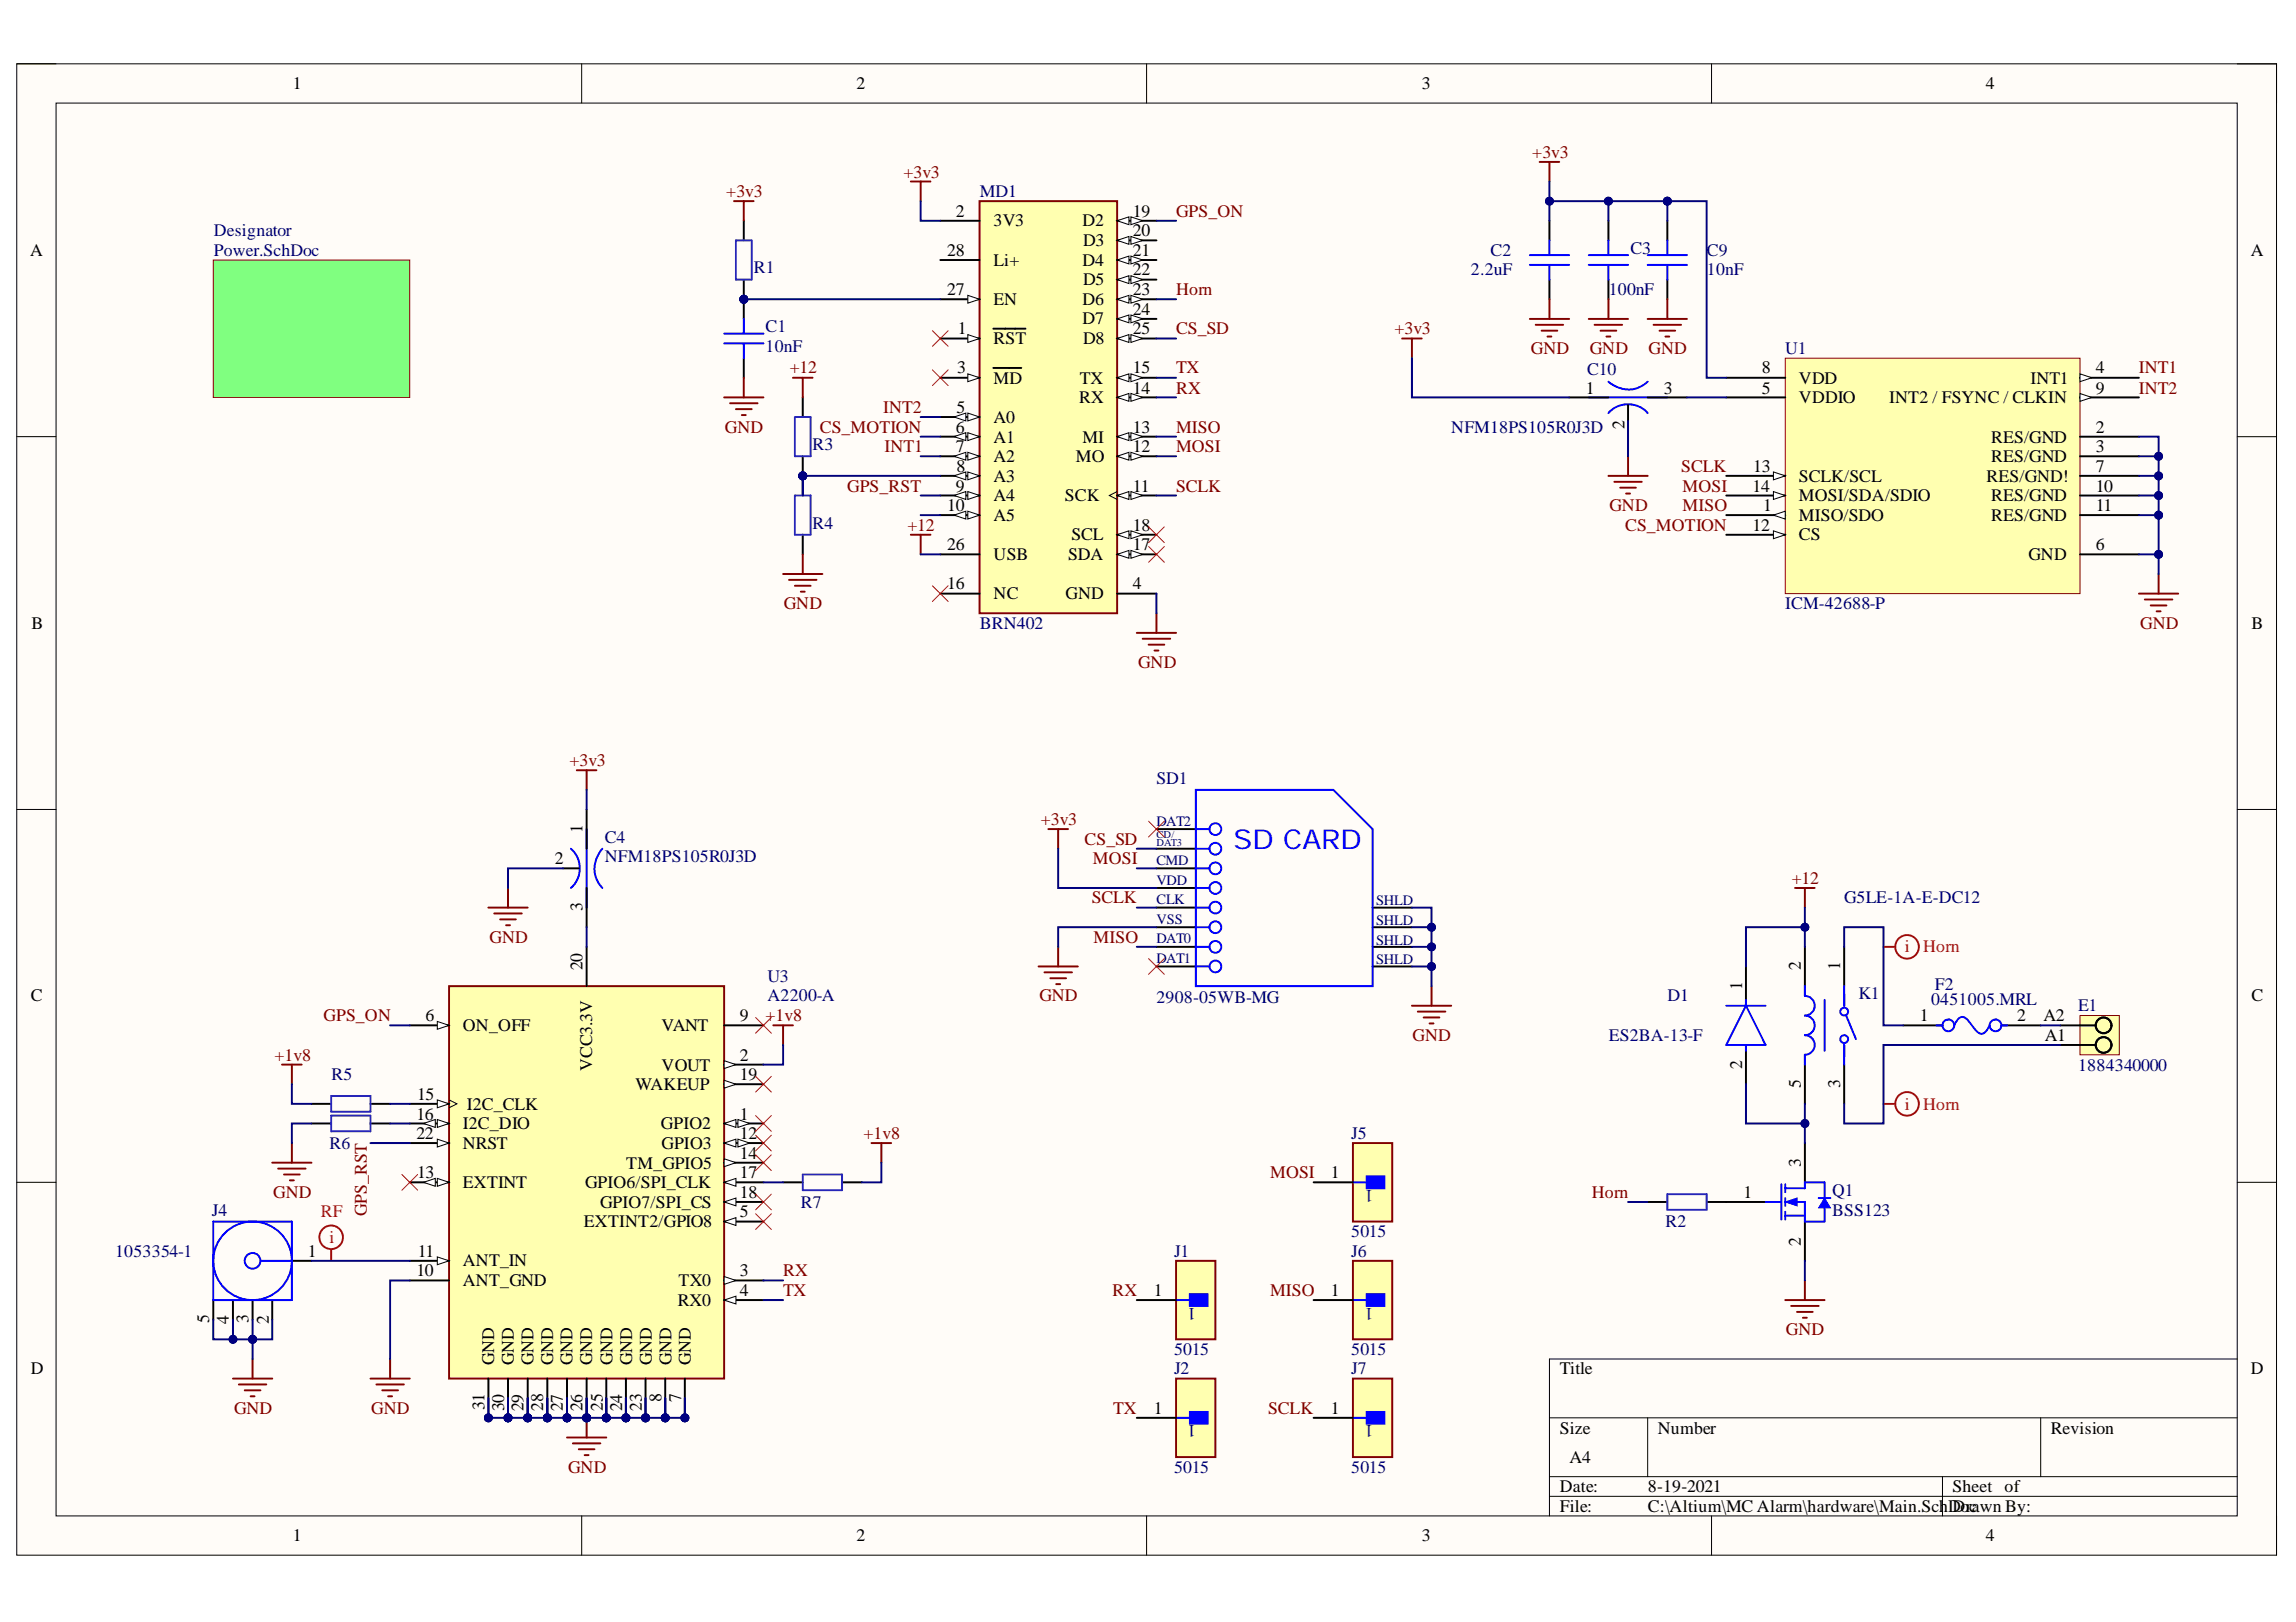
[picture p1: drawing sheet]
<svg xmlns="http://www.w3.org/2000/svg" width="297mm" height="210mm" viewBox="0 0 297 210" stroke-linecap="round" stroke-linejoin="round" font-family="sans-serif">
<defs><g id="words">
<text font-size="3.5" fill="#00f" x="159.6" y="109.8">SD CARD</text>
<g font-size="2.3">
<text x="37.9" y="11.6">1</text>
<text x="110.8" y="11.6">2</text>
<text x="183.9" y="11.6">3</text>
<text x="256.9" y="11.6">4</text>
<text x="123.6" y="28">2</text>
<text x="128.5" y="29.3">3V3</text>
<text x="140" y="29.3">D2</text>
<text x="146.6" y="28">19</text>
<text x="3.9" y="33.1">A</text>
<text x="122.5" y="33.1">28</text>
<text x="128.5" y="34.4">Li+</text>
<text x="140" y="34.4">D4</text>
<text x="140.1" y="31.8">D3</text>
<text x="146.6" y="30.6">20</text>
<text x="146.6" y="33.1">21</text>
<text x="146.6" y="35.6">22</text>
<text x="291.2" y="33.1">A</text>
<text x="122.5" y="38.2">27</text>
<text x="128.5" y="39.4">EN</text>
<text x="140" y="39.4">D6</text>
<text x="140" y="42">D7</text>
<text x="140.1" y="36.9">D5</text>
<text x="146.6" y="38.2">23</text>
<text x="146.6" y="40.7">24</text>
<text x="123.9" y="43.2">1</text>
<text x="128.5" y="44.5">RST</text>
<text x="140.1" y="44.5">D8</text>
<text x="146.6" y="43.2">25</text>
<text x="123.7" y="53.5">5</text>
<text x="123.8" y="48.3">3</text>
<text x="128.5" y="49.7">MD</text>
<text x="139.6" y="52.2">RX</text>
<text x="139.7" y="49.7">TX</text>
<text x="146.6" y="50.9">14</text>
<text x="146.6" y="48.3">15</text>
<text x="205.2" y="50.9">1</text>
<text x="215.2" y="50.9">3</text>
<text x="227.9" y="48.3">8</text>
<text x="227.9" y="50.9">5</text>
<text x="232.7" y="49.7">VDD</text>
<text x="232.7" y="52.2">VDDIO</text>
<text x="244.4" y="52.2">INT2 / FSYNC / CLKIN</text>
<text x="262.7" y="49.7">INT1</text>
<text x="271.1" y="48.3">4</text>
<text x="271.1" y="50.9">9</text>
<text x="123.6" y="56">6</text>
<text x="123.6" y="58.5">7</text>
<text x="128.5" y="54.7">A0</text>
<text x="128.5" y="57.3">A1</text>
<text x="128.5" y="59.8">A2</text>
<text x="139.2" y="59.8">MO</text>
<text x="140" y="57.3">MI</text>
<text x="146.6" y="56">13</text>
<text x="146.6" y="58.5">12</text>
<text x="210.2" y="55.5" transform="rotate(-90 210.2 55.5)">2</text>
<text x="257.6" y="57.3">RES/GND</text>
<text x="257.6" y="59.8">RES/GND</text>
<text x="271.1" y="56">2</text>
<text x="271.1" y="58.5">3</text>
<text x="123.6" y="63.6">9</text>
<text x="123.7" y="61.1">8</text>
<text x="128.5" y="62.3">A3</text>
<text x="128.5" y="64.9">A4</text>
<text x="137.8" y="64.9">SCK</text>
<text x="146.6" y="63.6">11</text>
<text x="226.7" y="63.6">14</text>
<text x="226.8" y="61.1">13</text>
<text x="232.7" y="62.3">SCLK/SCL</text>
<text x="232.7" y="64.9">MOSI/SDA/SDIO</text>
<text x="257" y="62.3">RES/GND!</text>
<text x="257.6" y="64.9">RES/GND</text>
<text x="271.1" y="61.1">7</text>
<text x="271.1" y="63.6">10</text>
<text x="122.5" y="66.1">10</text>
<text x="122.5" y="71.2">26</text>
<text x="128.5" y="67.4">A5</text>
<text x="138.6" y="69.9">SCL</text>
<text x="146.6" y="68.7">18</text>
<text x="146.6" y="71.2">17</text>
<text x="226.7" y="68.7">12</text>
<text x="228.1" y="66.1">1</text>
<text x="232.7" y="67.4">MISO/SDO</text>
<text x="232.7" y="69.9">CS</text>
<text x="257.6" y="67.4">RES/GND</text>
<text x="271.1" y="71.2">6</text>
<text x="271.1" y="66.1">11</text>
<text x="122.5" y="76.3">16</text>
<text x="128.5" y="72.5">USB</text>
<text x="128.5" y="77.5">NC</text>
<text x="137.9" y="77.5">GND</text>
<text x="138.2" y="72.5">SDA</text>
<text x="146.6" y="76.3">4</text>
<text x="262.4" y="72.5">GND</text>
<text x="4.1" y="81.4">B</text>
<text x="291.3" y="81.4">B</text>
<text x="75.4" y="107.8" transform="rotate(-90 75.4 107.8)">1</text>
<text x="71.8" y="111.8">2</text>
<text x="75.4" y="117.9" transform="rotate(-90 75.4 117.9)">3</text>
<text x="75.4" y="125.5" transform="rotate(-90 75.4 125.5)">20</text>
<text x="233" y="125.5" transform="rotate(-90 233 125.5)">2</text>
<text x="238.1" y="125.5" transform="rotate(-90 238.1 125.5)">1</text>
<text x="4" y="129.6">C</text>
<text x="225.4" y="128.2" transform="rotate(-90 225.4 128.2)">1</text>
<text x="291.3" y="129.6">C</text>
<text x="55.1" y="132.1">6</text>
<text x="59.9" y="133.4">ON_OFF</text>
<text x="85.6" y="133.4">VANT</text>
<text x="95.7" y="132.1">9</text>
<text x="95.7" y="137.3">2</text>
<text x="248.4" y="132.1">1</text>
<text x="261" y="132.1">2</text>
<text x="264.4" y="132.1">A2</text>
<text x="264.5" y="134.7">A1</text>
<text x="54" y="142.3">15</text>
<text x="60.4" y="143.6">I2C_CLK</text>
<text x="76.6" y="138.6" transform="rotate(-90 76.6 138.6)">VCC3.3V</text>
<text x="82.2" y="141.1">WAKEUP</text>
<text x="85.6" y="138.5">VOUT</text>
<text x="95.7" y="139.8">19</text>
<text x="225.4" y="138.3" transform="rotate(-90 225.4 138.3)">2</text>
<text x="233" y="140.8" transform="rotate(-90 233 140.8)">5</text>
<text x="238.1" y="140.7" transform="rotate(-90 238.1 140.7)">3</text>
<text x="53.9" y="147.4">22</text>
<text x="53.9" y="144.9">16</text>
<text x="59.9" y="148.7">NRST</text>
<text x="59.9" y="146.2">I2C_DIO</text>
<text x="85.5" y="146.2">GPIO2</text>
<text x="85.6" y="148.7">GPIO3</text>
<text x="95.7" y="144.9">1</text>
<text x="95.7" y="147.4">12</text>
<text x="95.7" y="150">14</text>
<text x="54" y="152.5">13</text>
<text x="59.9" y="153.8">EXTINT</text>
<text x="75.7" y="153.8">GPIO6/SPI_CLK</text>
<text x="81" y="151.2">TM_GPIO5</text>
<text x="95.7" y="152.5">17</text>
<text x="95.7" y="155">18</text>
<text x="172.2" y="152.5">1</text>
<text x="225.6" y="155">1</text>
<text x="233" y="151" transform="rotate(-90 233 151)">3</text>
<text x="75.5" y="158.8">EXTINT2/GPIO8</text>
<text x="77.6" y="156.3">GPIO7/SPI_CS</text>
<text x="95.7" y="157.6">5</text>
<text x="233" y="161.2" transform="rotate(-90 233 161.2)">2</text>
<text x="39.8" y="162.6">1</text>
<text x="53.9" y="165.2">10</text>
<text x="54" y="162.6">11</text>
<text x="59.9" y="163.9">ANT_IN</text>
<text x="59.9" y="166.4">ANT_GND</text>
<text x="87.8" y="166.4">TX0</text>
<text x="95.7" y="167.7">4</text>
<text x="95.7" y="165.2">3</text>
<text x="149.3" y="167.7">1</text>
<text x="172.2" y="167.7">1</text>
<text x="27.1" y="171.2" transform="rotate(-90 27.1 171.2)">5</text>
<text x="29.6" y="171.3" transform="rotate(-90 29.6 171.3)">4</text>
<text x="32.1" y="171.2" transform="rotate(-90 32.1 171.2)">3</text>
<text x="34.8" y="171.3" transform="rotate(-90 34.8 171.3)">2</text>
<text x="87.7" y="169">RX0</text>
<text x="4" y="177.8">D</text>
<text x="63.9" y="176.6" transform="rotate(-90 63.9 176.6)">GND</text>
<text x="66.5" y="176.6" transform="rotate(-90 66.5 176.6)">GND</text>
<text x="69" y="176.6" transform="rotate(-90 69 176.6)">GND</text>
<text x="71.5" y="176.6" transform="rotate(-90 71.5 176.6)">GND</text>
<text x="74.1" y="176.6" transform="rotate(-90 74.1 176.6)">GND</text>
<text x="76.6" y="176.6" transform="rotate(-90 76.6 176.6)">GND</text>
<text x="79.2" y="176.6" transform="rotate(-90 79.2 176.6)">GND</text>
<text x="81.8" y="176.6" transform="rotate(-90 81.8 176.6)">GND</text>
<text x="84.3" y="176.6" transform="rotate(-90 84.3 176.6)">GND</text>
<text x="86.9" y="176.6" transform="rotate(-90 86.9 176.6)">GND</text>
<text x="89.4" y="176.6" transform="rotate(-90 89.4 176.6)">GND</text>
<text x="201.8" y="177.8">Title</text>
<text x="291.2" y="177.8">D</text>
<text x="62.7" y="182.5" transform="rotate(-90 62.7 182.5)">31</text>
<text x="65.2" y="182.6" transform="rotate(-90 65.2 182.6)">30</text>
<text x="67.7" y="182.6" transform="rotate(-90 67.7 182.6)">29</text>
<text x="70.3" y="182.6" transform="rotate(-90 70.3 182.6)">28</text>
<text x="72.8" y="182.6" transform="rotate(-90 72.8 182.6)">27</text>
<text x="75.4" y="182.6" transform="rotate(-90 75.4 182.6)">26</text>
<text x="78" y="182.6" transform="rotate(-90 78 182.6)">25</text>
<text x="80.5" y="182.6" transform="rotate(-90 80.5 182.6)">24</text>
<text x="83" y="182.6" transform="rotate(-90 83 182.6)">23</text>
<text x="85.6" y="181.5" transform="rotate(-90 85.6 181.5)">8</text>
<text x="88.1" y="181.5" transform="rotate(-90 88.1 181.5)">7</text>
<text x="149.3" y="183">1</text>
<text x="172.2" y="183">1</text>
<text x="201.8" y="185.5">Size</text>
<text x="214.5" y="185.5">Number</text>
<text x="265.3" y="185.5">Revision</text>
<text x="203.1" y="189.3">A4</text>
<text x="201.8" y="193.1">Date:</text>
<text x="201.8" y="195.7">File:</text>
<text x="213.2" y="193.1">8-19-2021</text>
<text x="213.2" y="195.7">C:\Altium\MC Alarm\hardware\Main.SchDoc</text>
<text x="252.6" y="193.1">Sheet of</text>
<text x="252.6" y="195.7">Drawn By:</text>
<text x="37.9" y="199.5">1</text>
<text x="110.8" y="199.5">2</text>
<text x="183.9" y="199.5">3</text>
<text x="256.9" y="199.5">4</text>
</g>
<g font-size="2.3" fill="#800000">
<text x="116.9" y="23">+3v3</text>
<text x="198.2" y="20.4">+3v3</text>
<text x="94" y="25.5">+3v3</text>
<text x="152.1" y="28">GPS_ON</text>
<text x="152.1" y="38.2">Horn</text>
<text x="152.1" y="43.2">CS_SD</text>
<text x="180.4" y="43.2">+3v3</text>
<text x="198.1" y="45.8">GND</text>
<text x="205.7" y="45.8">GND</text>
<text x="213.3" y="45.8">GND</text>
<text x="102.2" y="48.3">+12</text>
<text x="114.3" y="53.5">INT2</text>
<text x="152.1" y="50.9">RX</text>
<text x="152.1" y="48.3">TX</text>
<text x="276.7" y="48.3">INT1</text>
<text x="276.7" y="50.9">INT2</text>
<text x="93.8" y="56">GND</text>
<text x="106.1" y="56">CS_MOTION</text>
<text x="114.4" y="58.5">INT1</text>
<text x="152.1" y="58.5">MOSI</text>
<text x="152.1" y="56">MISO</text>
<text x="109.6" y="63.6">GPS_RST</text>
<text x="152.1" y="63.6">SCLK</text>
<text x="217.5" y="61.1">SCLK</text>
<text x="217.7" y="63.6">MOSI</text>
<text x="117.4" y="68.7">+12</text>
<text x="208.2" y="66.1">GND</text>
<text x="210.2" y="68.7">CS_MOTION</text>
<text x="217.7" y="66.1">MISO</text>
<text x="101.4" y="78.8">GND</text>
<text x="276.9" y="81.4">GND</text>
<text x="147.2" y="86.4">GND</text>
<text x="73.7" y="99.2">+3v3</text>
<text x="134.6" y="106.8">+3v3</text>
<text x="140.3" y="109.3">CS_SD</text>
<text x="141.4" y="111.8">MOSI</text>
<text x="141.2" y="116.9">SCLK</text>
<text x="231.8" y="114.4">+12</text>
<text x="63.3" y="122">GND</text>
<text x="141.5" y="122">MISO</text>
<text x="134.5" y="129.6">GND</text>
<text x="35.5" y="137.3">+1v8</text>
<text x="41.9" y="132.1">GPS_ON</text>
<text x="99" y="132.1">+1v8</text>
<text x="182.8" y="134.7">GND</text>
<text x="111.7" y="147.4">+1v8</text>
<text x="35.4" y="155">GND</text>
<text x="164.3" y="152.5">MOSI</text>
<text x="205.9" y="155">Horn</text>
<text x="47.4" y="157.4" transform="rotate(-90 47.4 157.4)">GPS_RST</text>
<text x="101.3" y="165.2">RX</text>
<text x="101.3" y="167.7">TX</text>
<text x="143.9" y="167.7">RX</text>
<text x="164.3" y="167.7">MISO</text>
<text x="231" y="172.8">GND</text>
<text x="30.3" y="183">GND</text>
<text x="48" y="183">GND</text>
<text x="144" y="183">TX</text>
<text x="164.1" y="183">SCLK</text>
<text x="73.5" y="190.6">GND</text>
</g>
<g font-size="2.3" fill="#000080">
<text x="126.8" y="25.5">MD1</text>
<text x="27.7" y="30.6">Designator</text>
<text x="27.7" y="33.1">Power.SchDoc</text>
<text x="97.5" y="35.4">R1</text>
<text x="190.3" y="35.6">2.2uF</text>
<text x="192.8" y="33.1">C2</text>
<text x="210.9" y="32.9">C3</text>
<text x="220.8" y="35.6">10nF</text>
<text x="220.8" y="33.1">C9</text>
<text x="208.1" y="38.2">100nF</text>
<text x="99" y="45.5">10nF</text>
<text x="99" y="43">C1</text>
<text x="231" y="45.8">U1</text>
<text x="205.3" y="48.6">C10</text>
<text x="105.1" y="58.3">R3</text>
<text x="187.7" y="56">NFM18PS105R0J3D</text>
<text x="105.1" y="68.4">R4</text>
<text x="126.8" y="81.4">BRN402</text>
<text x="231" y="78.8">ICM-42688-P</text>
<text x="149.6" y="101.5">SD1</text>
<text x="78.2" y="109.1">C4</text>
<text x="78.2" y="111.6">NFM18PS105R0J3D</text>
<text x="238.6" y="116.9">G5LE-1A-E-DC12</text>
<text x="99.3" y="127.1">U3</text>
<text x="99.3" y="129.6">A2200-A</text>
<text x="149.6" y="129.8">2908-05WB-MG</text>
<text x="215.7" y="129.6">D1</text>
<text x="240.4" y="129.3">K1</text>
<text x="249.8" y="130.1">0451005.MRL</text>
<text x="250.3" y="128.1">F2</text>
<text x="268.9" y="130.9">E1</text>
<text x="208.1" y="134.7">ES2BA-13-F</text>
<text x="42.9" y="139.8">R5</text>
<text x="268.9" y="138.5">1884340000</text>
<text x="42.6" y="148.7">R6</text>
<text x="174.8" y="147.4">J5</text>
<text x="177.7" y="154" transform="rotate(-180 177.7 154)">1</text>
<text x="237.1" y="154.8">Q1</text>
<text x="27.4" y="157.3">J4</text>
<text x="103.6" y="156.3">R7</text>
<text x="174.8" y="160.1">5015</text>
<text x="215.5" y="158.8">R2</text>
<text x="237.1" y="157.3">BSS123</text>
<text x="14.9" y="162.6">1053354-1</text>
<text x="151.9" y="162.6">J1</text>
<text x="174.8" y="162.6">J6</text>
<text x="154.8" y="169.3" transform="rotate(-180 154.8 169.3)">1</text>
<text x="177.7" y="169.3" transform="rotate(-180 177.7 169.3)">1</text>
<text x="151.9" y="177.8">J2</text>
<text x="151.9" y="175.3">5015</text>
<text x="174.8" y="175.3">5015</text>
<text x="174.8" y="177.8">J7</text>
<text x="154.8" y="184.4" transform="rotate(-180 154.8 184.4)">1</text>
<text x="177.7" y="184.4" transform="rotate(-180 177.7 184.4)">1</text>
<text x="151.9" y="190.6">5015</text>
<text x="174.8" y="190.6">5015</text>
</g>
<g font-size="2.3" fill="#f00">
<text x="246.4" y="123.3">i</text>
<text x="248.8" y="123.3">Horn</text>
<text x="246.4" y="143.6">i</text>
<text x="248.8" y="143.6">Horn</text>
<text x="41.5" y="157.6">RF</text>
<text x="42.6" y="160.9">i</text>
</g>
<g font-size="1.9" fill="#000080">
<text x="149.6" y="106.9">DAT2</text>
<text x="149.6" y="111.9">CMD</text>
<text x="149.6" y="114.5">VDD</text>
<text x="149.6" y="117">CLK</text>
<text x="149.6" y="119.5">VSS</text>
<text x="178" y="119.7">SHLD</text>
<text x="178" y="117.2">SHLD</text>
<text x="149.6" y="122.1">DAT0</text>
<text x="149.6" y="124.6">DAT1</text>
<text x="178" y="122.2">SHLD</text>
<text x="178" y="124.8">SHLD</text>
</g>
<g font-size="1.4" fill="#000080">
<text x="149.6" y="109.5">DAT3</text>
<text x="149.6" y="108.5">CD/</text>
</g>
</g></defs>
<path d="M2.2 8.3h292.3v193h-292.3z" fill-rule="evenodd" fill="#fffcf8"/>
<path d="M2.2 8.3h292.3v193h-292.3z" fill="none" stroke="#000" stroke-width=".13"/>
<path d="M7.3 13.3h282.1v182.9h-282.1z" fill-rule="evenodd" fill="#fffcf8"/>
<g fill="none" stroke="#000" stroke-width=".13">
<path d="M2.2 8.3h5.1M7.3 13.3h282.1v182.9h-282.1zM75.3 8.3v5M148.3 8.3v5M221.4 8.3v5M289.4 8.3h5.1v5M2.2 56.5h5.1M289.4 56.5h5.1M2.2 104.8h5.1M289.4 104.8h5.1M2.2 153h5.1M289.4 153h5.1"/>
<path d="M289.4 175.9h-88.9v20.3M75.3 196.2v5.1M148.3 196.2v5.1M200.5 183.5h88.9M200.5 191.1h88.9M200.5 193.6h88.9M213.2 183.5v7.6M221.4 196.2v5.1M251.3 191.1v5.1M264 183.5v7.6M294.5 196.2v5.1"/>
</g>
<path d="M27.6 33.6h25.4v17.8h-25.4z" fill-rule="evenodd" fill="#80ff80"/>
<path d="M27.6 33.6h25.4v17.8h-25.4z" fill="none" stroke="#800000" stroke-width=".13"/>
<path d="M126.7 26h17.8v53.4h-17.8z" fill-rule="evenodd" fill="#ffffb0"/>
<path d="M126.7 26h17.8v53.4h-17.8z" fill="none" stroke="#800000" stroke-width=".25"/>
<path d="M121.7 28.6h5M144.5 56.5h5.1" fill="none" stroke="#000" stroke-width=".25"/>
<path d="M144.5 56.5l1.6-.5v1z" fill="#f8fcff"/>
<path d="M144.5 56.5l1.6-.5v1z" fill="none" stroke="#000" stroke-width=".13"/>
<path d="M146.3 56l1.5 .5-1.5 .5z" fill="#f8fcff"/>
<path d="M146.3 56l1.5 .5-1.5 .5z" fill="none" stroke="#000" stroke-width=".13"/>
<path d="M144.5 59h5.1" fill="none" stroke="#000" stroke-width=".25"/>
<path d="M144.5 59l1.6-.5v1.1z" fill="#f8fcff"/>
<path d="M144.5 59l1.6-.5v1.1z" fill="none" stroke="#000" stroke-width=".13"/>
<path d="M146.3 58.5l1.5 .5-1.5 .6z" fill="#f8fcff"/>
<path d="M146.3 58.5l1.5 .5-1.5 .6z" fill="none" stroke="#000" stroke-width=".13"/>
<path d="M144.5 51.4h5.1" fill="none" stroke="#000" stroke-width=".25"/>
<path d="M144.5 51.4l1.6-.5v1z" fill="#f8fcff"/>
<path d="M144.5 51.4l1.6-.5v1z" fill="none" stroke="#000" stroke-width=".13"/>
<path d="M146.3 50.9l1.5 .5-1.5 .5z" fill="#f8fcff"/>
<path d="M146.3 50.9l1.5 .5-1.5 .5z" fill="none" stroke="#000" stroke-width=".13"/>
<path d="M144.5 64.1h5.1" fill="none" stroke="#000" stroke-width=".25"/>
<path d="M144.5 64.1l1.6-.5v1z" fill="#f8fcff"/>
<path d="M144.5 64.1l1.6-.5v1z" fill="none" stroke="#000" stroke-width=".13"/>
<path d="M146.3 63.6l1.5 .5-1.5 .5z" fill="#f8fcff"/>
<path d="M144.5 63.6l-1 .5 1 .5M146.3 63.6l1.5 .5-1.5 .5z" fill="none" stroke="#000" stroke-width=".13"/>
<path d="M144.5 69.2h5.1" fill="none" stroke="#000" stroke-width=".25"/>
<path d="M144.5 69.2l1.6-.5v1z" fill="#f8fcff"/>
<path d="M144.5 69.2l1.6-.5v1z" fill="none" stroke="#000" stroke-width=".13"/>
<path d="M146.3 68.7l1.5 .5-1.5 .5z" fill="#f8fcff"/>
<path d="M146.3 68.7l1.5 .5-1.5 .5z" fill="none" stroke="#000" stroke-width=".13"/>
<path d="M144.5 71.7h5.1" fill="none" stroke="#000" stroke-width=".25"/>
<path d="M144.5 71.7l1.6-.5v1z" fill="#f8fcff"/>
<path d="M144.5 71.7l1.6-.5v1z" fill="none" stroke="#000" stroke-width=".13"/>
<path d="M146.3 71.2l1.5 .5-1.5 .5z" fill="#f8fcff"/>
<path d="M146.3 71.2l1.5 .5-1.5 .5z" fill="none" stroke="#000" stroke-width=".13"/>
<path d="M144.5 48.9h5.1" fill="none" stroke="#000" stroke-width=".25"/>
<path d="M144.5 48.9l1.6-.5v1z" fill="#f8fcff"/>
<path d="M144.5 48.9l1.6-.5v1z" fill="none" stroke="#000" stroke-width=".13"/>
<path d="M146.3 48.4l1.5 .5-1.5 .5z" fill="#f8fcff"/>
<path d="M146.3 48.4l1.5 .5-1.5 .5z" fill="none" stroke="#000" stroke-width=".13"/>
<path d="M121.7 43.8h5M144.5 76.8h5.1" fill="none" stroke="#000" stroke-width=".25"/>
<path d="M125.2 43.3l1.5 .5-1.5 .5z" fill="#f8fcff"/>
<path d="M125.2 43.3l1.5 .5-1.5 .5z" fill="none" stroke="#000" stroke-width=".13"/>
<path d="M121.7 48.9h5M128.5 42.5h4.2" fill="none" stroke="#000" stroke-width=".25"/>
<path d="M125.2 48.4l1.5 .5-1.5 .5z" fill="#f8fcff"/>
<path d="M125.2 48.4l1.5 .5-1.5 .5z" fill="none" stroke="#000" stroke-width=".13"/>
<path d="M121.7 54h5M128.5 47.6h3.6" fill="none" stroke="#000" stroke-width=".25"/>
<path d="M125.2 53.5l1.5 .5-1.5 .5z" fill="#f8fcff"/>
<path d="M125.2 53.5l1.5 .5-1.5 .5z" fill="none" stroke="#000" stroke-width=".13"/>
<path d="M123.4 54l1.6-.5v1z" fill="#f8fcff"/>
<path d="M123.4 54l1.6-.5v1z" fill="none" stroke="#000" stroke-width=".13"/>
<path d="M121.7 56.5h5" fill="none" stroke="#000" stroke-width=".25"/>
<path d="M125.2 56l1.5 .5-1.5 .5z" fill="#f8fcff"/>
<path d="M125.2 56l1.5 .5-1.5 .5z" fill="none" stroke="#000" stroke-width=".13"/>
<path d="M123.4 56.5l1.6-.5v1z" fill="#f8fcff"/>
<path d="M123.4 56.5l1.6-.5v1z" fill="none" stroke="#000" stroke-width=".13"/>
<path d="M121.7 59h5" fill="none" stroke="#000" stroke-width=".25"/>
<path d="M125.2 58.5l1.5 .5-1.5 .6z" fill="#f8fcff"/>
<path d="M125.2 58.5l1.5 .5-1.5 .6z" fill="none" stroke="#000" stroke-width=".13"/>
<path d="M123.4 59l1.6-.5v1.1z" fill="#f8fcff"/>
<path d="M123.4 59l1.6-.5v1.1z" fill="none" stroke="#000" stroke-width=".13"/>
<path d="M121.7 61.6h5" fill="none" stroke="#000" stroke-width=".25"/>
<path d="M125.2 61.1l1.5 .5-1.5 .5z" fill="#f8fcff"/>
<path d="M125.2 61.1l1.5 .5-1.5 .5z" fill="none" stroke="#000" stroke-width=".13"/>
<path d="M123.4 61.6l1.6-.5v1z" fill="#f8fcff"/>
<path d="M123.4 61.6l1.6-.5v1z" fill="none" stroke="#000" stroke-width=".13"/>
<path d="M121.7 64.1h5" fill="none" stroke="#000" stroke-width=".25"/>
<path d="M125.2 63.6l1.5 .5-1.5 .5z" fill="#f8fcff"/>
<path d="M125.2 63.6l1.5 .5-1.5 .5z" fill="none" stroke="#000" stroke-width=".13"/>
<path d="M123.4 64.1l1.6-.5v1z" fill="#f8fcff"/>
<path d="M123.4 64.1l1.6-.5v1z" fill="none" stroke="#000" stroke-width=".13"/>
<path d="M121.7 66.7h5" fill="none" stroke="#000" stroke-width=".25"/>
<path d="M125.2 66.2l1.5 .5-1.5 .5z" fill="#f8fcff"/>
<path d="M125.2 66.2l1.5 .5-1.5 .5z" fill="none" stroke="#000" stroke-width=".13"/>
<path d="M123.4 66.7l1.6-.5v1z" fill="#f8fcff"/>
<path d="M123.4 66.7l1.6-.5v1z" fill="none" stroke="#000" stroke-width=".13"/>
<path d="M144.5 28.6h5.1" fill="none" stroke="#000" stroke-width=".25"/>
<path d="M144.5 28.6l1.6-.5v1z" fill="#f8fcff"/>
<path d="M144.5 28.6l1.6-.5v1z" fill="none" stroke="#000" stroke-width=".13"/>
<path d="M146.3 28.1l1.5 .5-1.5 .5z" fill="#f8fcff"/>
<path d="M146.3 28.1l1.5 .5-1.5 .5z" fill="none" stroke="#000" stroke-width=".13"/>
<path d="M144.5 31.1h5.1" fill="none" stroke="#000" stroke-width=".25"/>
<path d="M144.5 31.1l1.6-.5v1z" fill="#f8fcff"/>
<path d="M144.5 31.1l1.6-.5v1z" fill="none" stroke="#000" stroke-width=".13"/>
<path d="M146.3 30.6l1.5 .5-1.5 .5z" fill="#f8fcff"/>
<path d="M146.3 30.6l1.5 .5-1.5 .5z" fill="none" stroke="#000" stroke-width=".13"/>
<path d="M144.5 33.6h5.1" fill="none" stroke="#000" stroke-width=".25"/>
<path d="M144.5 33.6l1.6-.5v1.1z" fill="#f8fcff"/>
<path d="M144.5 33.6l1.6-.5v1.1z" fill="none" stroke="#000" stroke-width=".13"/>
<path d="M146.3 33.1l1.5 .5-1.5 .6z" fill="#f8fcff"/>
<path d="M146.3 33.1l1.5 .5-1.5 .6z" fill="none" stroke="#000" stroke-width=".13"/>
<path d="M144.5 36.2h5.1" fill="none" stroke="#000" stroke-width=".25"/>
<path d="M144.5 36.2l1.6-.5v1z" fill="#f8fcff"/>
<path d="M144.5 36.2l1.6-.5v1z" fill="none" stroke="#000" stroke-width=".13"/>
<path d="M146.3 35.7l1.5 .5-1.5 .5z" fill="#f8fcff"/>
<path d="M146.3 35.7l1.5 .5-1.5 .5z" fill="none" stroke="#000" stroke-width=".13"/>
<path d="M144.5 38.7h5.1" fill="none" stroke="#000" stroke-width=".25"/>
<path d="M144.5 38.7l1.6-.5v1z" fill="#f8fcff"/>
<path d="M144.5 38.7l1.6-.5v1z" fill="none" stroke="#000" stroke-width=".13"/>
<path d="M146.3 38.2l1.5 .5-1.5 .5z" fill="#f8fcff"/>
<path d="M146.3 38.2l1.5 .5-1.5 .5z" fill="none" stroke="#000" stroke-width=".13"/>
<path d="M144.5 41.3h5.1" fill="none" stroke="#000" stroke-width=".25"/>
<path d="M144.5 41.3l1.6-.5v1z" fill="#f8fcff"/>
<path d="M144.5 41.3l1.6-.5v1z" fill="none" stroke="#000" stroke-width=".13"/>
<path d="M146.3 40.8l1.5 .5-1.5 .5z" fill="#f8fcff"/>
<path d="M146.3 40.8l1.5 .5-1.5 .5z" fill="none" stroke="#000" stroke-width=".13"/>
<path d="M144.5 43.8h5.1" fill="none" stroke="#000" stroke-width=".25"/>
<path d="M144.5 43.8l1.6-.5v1z" fill="#f8fcff"/>
<path d="M144.5 43.8l1.6-.5v1z" fill="none" stroke="#000" stroke-width=".13"/>
<path d="M146.3 43.3l1.5 .5-1.5 .5z" fill="#f8fcff"/>
<path d="M146.3 43.3l1.5 .5-1.5 .5z" fill="none" stroke="#000" stroke-width=".13"/>
<path d="M121.7 38.7h5" fill="none" stroke="#000" stroke-width=".25"/>
<path d="M125.2 38.2l1.5 .5-1.5 .5z" fill="#f8fcff"/>
<path d="M125.2 38.2l1.5 .5-1.5 .5z" fill="none" stroke="#000" stroke-width=".13"/>
<path d="M121.7 33.6h5M121.7 71.7h5M121.7 76.8h5" fill="none" stroke="#000" stroke-width=".25"/>
<circle cx="88.6" cy="183.5" r=".51" fill="#000080"/>
<circle cx="88.6" cy="183.5" r=".51" fill="none" stroke="#000080" stroke-width=".13"/>
<circle cx="86.1" cy="183.5" r=".51" fill="#000080"/>
<circle cx="86.1" cy="183.5" r=".51" fill="none" stroke="#000080" stroke-width=".13"/>
<circle cx="83.5" cy="183.5" r=".51" fill="#000080"/>
<circle cx="83.5" cy="183.5" r=".51" fill="none" stroke="#000080" stroke-width=".13"/>
<circle cx="81" cy="183.5" r=".51" fill="#000080"/>
<circle cx="81" cy="183.5" r=".51" fill="none" stroke="#000080" stroke-width=".13"/>
<circle cx="78.4" cy="183.5" r=".51" fill="#000080"/>
<circle cx="78.4" cy="183.5" r=".51" fill="none" stroke="#000080" stroke-width=".13"/>
<circle cx="75.9" cy="183.5" r=".51" fill="#000080"/>
<circle cx="75.9" cy="183.5" r=".51" fill="none" stroke="#000080" stroke-width=".13"/>
<circle cx="73.4" cy="183.5" r=".51" fill="#000080"/>
<circle cx="73.4" cy="183.5" r=".51" fill="none" stroke="#000080" stroke-width=".13"/>
<circle cx="70.8" cy="183.5" r=".51" fill="#000080"/>
<circle cx="70.8" cy="183.5" r=".51" fill="none" stroke="#000080" stroke-width=".13"/>
<circle cx="68.3" cy="183.5" r=".51" fill="#000080"/>
<circle cx="68.3" cy="183.5" r=".51" fill="none" stroke="#000080" stroke-width=".13"/>
<circle cx="65.7" cy="183.5" r=".51" fill="#000080"/>
<circle cx="65.7" cy="183.5" r=".51" fill="none" stroke="#000080" stroke-width=".13"/>
<circle cx="63.2" cy="183.5" r=".51" fill="#000080"/>
<circle cx="63.2" cy="183.5" r=".51" fill="none" stroke="#000080" stroke-width=".13"/>
<path d="M58.1 127.6h35.6v50.8h-35.6z" fill-rule="evenodd" fill="#ffffb0"/>
<path d="M58.1 127.6h35.6v50.8h-35.6z" fill="none" stroke="#800000" stroke-width=".25"/>
<path d="M53 147.9h5.1" fill="none" stroke="#000" stroke-width=".25"/>
<path d="M56.6 147.4l1.5 .5-1.5 .5z" fill="#f8fcff"/>
<path d="M56.6 147.4l1.5 .5-1.5 .5z" fill="none" stroke="#000" stroke-width=".13"/>
<path d="M93.7 168.2h5.1" fill="none" stroke="#000" stroke-width=".25"/>
<path d="M93.7 168.2l1.5-.5v1.1z" fill="#f8fcff"/>
<path d="M93.7 168.2l1.5-.5v1.1z" fill="none" stroke="#000" stroke-width=".13"/>
<path d="M93.7 158.1h5.1" fill="none" stroke="#000" stroke-width=".25"/>
<path d="M93.7 158.1l1.5-.5v1z" fill="#f8fcff"/>
<path d="M93.7 158.1l1.5-.5v1z" fill="none" stroke="#000" stroke-width=".13"/>
<path d="M53 132.7h5.1" fill="none" stroke="#000" stroke-width=".25"/>
<path d="M56.6 132.2l1.5 .5-1.5 .5z" fill="#f8fcff"/>
<path d="M56.6 132.2l1.5 .5-1.5 .5z" fill="none" stroke="#000" stroke-width=".13"/>
<path d="M53 163.2h5.1" fill="none" stroke="#000" stroke-width=".25"/>
<path d="M56.6 162.7l1.5 .5-1.5 .5z" fill="#f8fcff"/>
<path d="M56.6 162.7l1.5 .5-1.5 .5z" fill="none" stroke="#000" stroke-width=".13"/>
<path d="M53 142.9h5.1" fill="none" stroke="#000" stroke-width=".25"/>
<path d="M56.6 142.3l1.5 .6-1.5 .5z" fill="#f8fcff"/>
<path d="M56.6 142.3l1.5 .6-1.5 .5zM58.1 142.3l1 .6-1 .5" fill="none" stroke="#000" stroke-width=".13"/>
<path d="M93.7 153h5.1" fill="none" stroke="#000" stroke-width=".25"/>
<path d="M93.7 153l1.5-.5v1z" fill="#f8fcff"/>
<path d="M93.7 153l1.5-.5v1z" fill="none" stroke="#000" stroke-width=".13"/>
<path d="M93.7 155.5h5.1" fill="none" stroke="#000" stroke-width=".25"/>
<path d="M93.7 155.5l1.5-.5v1.1z" fill="#f8fcff"/>
<path d="M93.7 155.5l1.5-.5v1.1z" fill="none" stroke="#000" stroke-width=".13"/>
<path d="M53 153h5.1" fill="none" stroke="#000" stroke-width=".25"/>
<path d="M56.6 152.5l1.5 .5-1.5 .5z" fill="#f8fcff"/>
<path d="M56.6 152.5l1.5 .5-1.5 .5z" fill="none" stroke="#000" stroke-width=".13"/>
<path d="M54.8 153l1.5-.5v1z" fill="#f8fcff"/>
<path d="M54.8 153l1.5-.5v1z" fill="none" stroke="#000" stroke-width=".13"/>
<path d="M53 145.4h5.1" fill="none" stroke="#000" stroke-width=".25"/>
<path d="M56.6 144.9l1.5 .5-1.5 .5z" fill="#f8fcff"/>
<path d="M56.6 144.9l1.5 .5-1.5 .5z" fill="none" stroke="#000" stroke-width=".13"/>
<path d="M54.8 145.4l1.5-.5v1z" fill="#f8fcff"/>
<path d="M54.8 145.4l1.5-.5v1z" fill="none" stroke="#000" stroke-width=".13"/>
<path d="M93.7 145.4h5.1" fill="none" stroke="#000" stroke-width=".25"/>
<path d="M93.7 145.4l1.5-.5v1z" fill="#f8fcff"/>
<path d="M93.7 145.4l1.5-.5v1z" fill="none" stroke="#000" stroke-width=".13"/>
<path d="M95.5 144.9l1.5 .5-1.5 .5z" fill="#f8fcff"/>
<path d="M95.5 144.9l1.5 .5-1.5 .5z" fill="none" stroke="#000" stroke-width=".13"/>
<path d="M93.7 147.9h5.1" fill="none" stroke="#000" stroke-width=".25"/>
<path d="M93.7 147.9l1.5-.5v1z" fill="#f8fcff"/>
<path d="M93.7 147.9l1.5-.5v1z" fill="none" stroke="#000" stroke-width=".13"/>
<path d="M95.5 147.4l1.5 .5-1.5 .5z" fill="#f8fcff"/>
<path d="M95.5 147.4l1.5 .5-1.5 .5z" fill="none" stroke="#000" stroke-width=".13"/>
<path d="M75.9 122.5v5.1M93.7 132.7h5.1M93.7 137.8h5.1" fill="none" stroke="#000" stroke-width=".25"/>
<path d="M93.7 137.3l1.5 .5-1.5 .5z" fill="#f8fcff"/>
<path d="M93.7 137.3l1.5 .5-1.5 .5z" fill="none" stroke="#000" stroke-width=".13"/>
<path d="M93.7 165.7h5.1" fill="none" stroke="#000" stroke-width=".25"/>
<path d="M93.7 165.2l1.5 .5-1.5 .5z" fill="#f8fcff"/>
<path d="M93.7 165.2l1.5 .5-1.5 .5z" fill="none" stroke="#000" stroke-width=".13"/>
<path d="M93.7 150.5h5.1" fill="none" stroke="#000" stroke-width=".25"/>
<path d="M93.7 150l1.5 .5-1.5 .5z" fill="#f8fcff"/>
<path d="M93.7 150l1.5 .5-1.5 .5z" fill="none" stroke="#000" stroke-width=".13"/>
<path d="M93.7 140.3h5.1" fill="none" stroke="#000" stroke-width=".25"/>
<path d="M93.7 139.8l1.5 .5-1.5 .5z" fill="#f8fcff"/>
<path d="M93.7 139.8l1.5 .5-1.5 .5z" fill="none" stroke="#000" stroke-width=".13"/>
<path d="M53 165.7h5.1M88.6 178.4v5.1" fill="none" stroke="#000" stroke-width=".25"/>
<circle cx="88.6" cy="183.5" r=".51" fill="#000080"/>
<circle cx="88.6" cy="183.5" r=".51" fill="none" stroke="#000080" stroke-width=".13"/>
<path d="M86.1 178.4v5.1" fill="none" stroke="#000" stroke-width=".25"/>
<circle cx="86.1" cy="183.5" r=".51" fill="#000080"/>
<circle cx="86.1" cy="183.5" r=".51" fill="none" stroke="#000080" stroke-width=".13"/>
<path d="M83.5 178.4v5.1" fill="none" stroke="#000" stroke-width=".25"/>
<circle cx="83.5" cy="183.5" r=".51" fill="#000080"/>
<circle cx="83.5" cy="183.5" r=".51" fill="none" stroke="#000080" stroke-width=".13"/>
<path d="M81 178.4v5.1" fill="none" stroke="#000" stroke-width=".25"/>
<circle cx="81" cy="183.5" r=".51" fill="#000080"/>
<circle cx="81" cy="183.5" r=".51" fill="none" stroke="#000080" stroke-width=".13"/>
<path d="M78.4 178.4v5.1" fill="none" stroke="#000" stroke-width=".25"/>
<circle cx="78.4" cy="183.5" r=".51" fill="#000080"/>
<circle cx="78.4" cy="183.5" r=".51" fill="none" stroke="#000080" stroke-width=".13"/>
<path d="M75.9 178.4v5.1" fill="none" stroke="#000" stroke-width=".25"/>
<circle cx="75.9" cy="183.5" r=".51" fill="#000080"/>
<circle cx="75.9" cy="183.5" r=".51" fill="none" stroke="#000080" stroke-width=".13"/>
<path d="M73.4 178.4v5.1" fill="none" stroke="#000" stroke-width=".25"/>
<circle cx="73.4" cy="183.5" r=".51" fill="#000080"/>
<circle cx="73.4" cy="183.5" r=".51" fill="none" stroke="#000080" stroke-width=".13"/>
<path d="M70.8 178.4v5.1" fill="none" stroke="#000" stroke-width=".25"/>
<circle cx="70.8" cy="183.5" r=".51" fill="#000080"/>
<circle cx="70.8" cy="183.5" r=".51" fill="none" stroke="#000080" stroke-width=".13"/>
<path d="M68.3 178.4v5.1" fill="none" stroke="#000" stroke-width=".25"/>
<circle cx="68.3" cy="183.5" r=".51" fill="#000080"/>
<circle cx="68.3" cy="183.5" r=".51" fill="none" stroke="#000080" stroke-width=".13"/>
<path d="M65.7 178.4v5.1" fill="none" stroke="#000" stroke-width=".25"/>
<circle cx="65.7" cy="183.5" r=".51" fill="#000080"/>
<circle cx="65.7" cy="183.5" r=".51" fill="none" stroke="#000080" stroke-width=".13"/>
<path d="M63.2 178.4v5.1" fill="none" stroke="#000" stroke-width=".25"/>
<circle cx="63.2" cy="183.5" r=".51" fill="#000080"/>
<circle cx="63.2" cy="183.5" r=".51" fill="none" stroke="#000080" stroke-width=".13"/>
<path d="M73.4 186h5M74.1 186.8h3.6M74.9 187.5h2M75.6 188.3h.5M75.9 183.5v2.5" fill="none" stroke="#800000" stroke-width=".25"/>
<circle cx="75.9" cy="183.5" r=".51" fill="#000080"/>
<circle cx="75.9" cy="183.5" r=".51" fill="none" stroke="#000080" stroke-width=".13"/>
<path d="M149.6 79.4v2.5M147.1 81.9h5.1M147.8 82.7h3.6M148.6 83.4h2M149.4 84.2h.5" fill="none" stroke="#800000" stroke-width=".25"/>
<circle cx="96.2" cy="38.7" r=".51" fill="#000080"/>
<circle cx="96.2" cy="38.7" r=".51" fill="none" stroke="#000080" stroke-width=".13"/>
<path d="M96.2 36.2v2.5" fill="none" stroke="#000" stroke-width=".25"/>
<circle cx="96.2" cy="38.7" r=".51" fill="#000080"/>
<circle cx="96.2" cy="38.7" r=".51" fill="none" stroke="#000080" stroke-width=".13"/>
<path d="M96.2 28.6v2.5" fill="none" stroke="#000" stroke-width=".25"/>
<path d="M95.2 31.1h2v5.1h-2z" fill="none" stroke="#15c" stroke-width=".25"/>
<path d="M95 26h2.5M96.2 26v2.6" fill="none" stroke="#800000" stroke-width=".25"/>
<circle cx="96.2" cy="38.7" r=".51" fill="#000080"/>
<circle cx="96.2" cy="38.7" r=".51" fill="none" stroke="#000080" stroke-width=".13"/>
<path d="M96.2 38.7v2.6M96.2 46.3v2.6" fill="none" stroke="#000" stroke-width=".25"/>
<circle cx="96.2" cy="38.7" r=".51" fill="#000080"/>
<circle cx="96.2" cy="38.7" r=".51" fill="none" stroke="#000080" stroke-width=".13"/>
<g fill="none" stroke="#00f" stroke-width=".25">
<path d="M93.7 43.2h5.1M93.7 44.4h5.1M96.2 41.3v1.9M96.2 44.4v1.9M73.9 109.8a3.4 3.4 0 0 1 0 5.1M75.9 107.3v10.2M77.9 109.8a3.8 3.8 0 0 0 0 5.1M154.7 102.2h17.8l5.1 5.1v20.3h-22.9zM223.3 130.2h5.1M225.9 130.2l2.5 5h-5.1zM225.9 129.4v.8M225.9 135.2v.8"/>
<path d="M233.5 127.6v1.3a1.27 1.27 0 0 1 1.3 1.3 1.27 1.27 0 0 1-1.3 1.2 1.27 1.27 0 0 1 1.3 1.3 1.27 1.27 0 0 1-1.3 1.3 1.27 1.27 0 0 1 1.3 1.2 1.27 1.27 0 0 1-1.3 1.3v1.3M236 129.4v6.6M238.6 127.6v2.6M238.6 135.2v2.6M238.8 131.4l1.3 3.1M27.6 158.1h10.2v10.1h-10.2zM33.7 163.2h4.1"/>
<circle cx="238.6" cy="130.9" r=".51"/>
<circle cx="238.6" cy="134.5" r=".51"/>
<circle cx="32.7" cy="163.2" r="1.02"/>
<circle cx="32.7" cy="163.2" r="5.1"/>
</g>
<g fill="none" stroke="#800000" stroke-width=".25">
<path d="M117.8 23.5h2.6M119.1 23.5v2.5M93.7 51.4h5.1M94.5 52.2h3.5M95.2 52.9h2M96 53.7h.5M96.2 48.9v2.5M74.6 99.7h2.6M75.9 99.7v2.5M63.2 117.5h5.1M63.9 118.2h3.6M64.7 119h2"/>
<path d="M65.5 119.7h.5M65.7 114.9v2.6M231 168.2h5M231.7 169h3.6M232.5 169.8h2M233.2 170.5h.6M233.5 165.7v2.5"/>
</g>
<g fill="none" stroke="#f00" stroke-width=".13">
<path d="M120.6 47.9l2.1 2M120.6 42.8l2.1 2M122.7 47.9l-2.1 2M122.7 42.8l-2.1 2M120.6 75.8l2.1 2M122.7 75.8l-2.1 2M148.6 70.7l2 2.1M148.6 68.2l2 2M150.6 70.7l-2 2.1M150.6 68.2l-2 2M97.8 131.7l2 2M97.8 139.3l2 2"/>
<path d="M99.8 131.7l-2 2M99.8 139.3l-2 2M52 152l2 2M54 152l-2 2M97.8 157.1l2 2M97.8 149.5l2 2M97.8 146.9l2 2M97.8 144.4l2 2M99.8 157.1l-2 2M99.8 149.5l-2 2M99.8 146.9l-2 2M99.8 144.4l-2 2"/>
</g>
<g fill="none" stroke="#000" stroke-width=".25">
<path d="M72.8 112.4h2.1M75.9 104.8v5M75.9 114.9v5.1M149.6 112.4h5.1M149.6 107.3h5.1M149.6 109.8h5.1M149.6 114.9h5.1M149.6 117.5h5.1M149.6 120h5.1M177.6 117.5h5.1M177.6 120h5.1M149.6 122.5h5.1"/>
<path d="M149.6 125.1h5.1M177.6 122.5h5.1M177.6 125.1h5.1M225.9 125.1v5.1M225.9 135.2v5.1M233.5 122.5v5.1M233.5 137.8v5.1M238.6 122.5v5.1M238.6 137.8v5.1M213.2 155.5h2.5M220.8 155.5h2.5M27.6 168.2v2.6"/>
<path d="M30.1 168.2v2.6M32.7 168.2v2.6M35.2 168.2v2.6M37.8 163.2h2.5"/>
</g>
<path d="M215.7 154.5h5.1v2.1h-5.1z" fill="none" stroke="#15c" stroke-width=".25"/>
<g fill="none" stroke="#f00" stroke-width=".25">
<path d="M243.7 122.5h1.5M243.7 142.9h1.5M42.8 161.6v1.6"/>
<circle cx="246.7" cy="122.5" r="1.53"/>
<circle cx="246.7" cy="142.8" r="1.53"/>
<circle cx="42.8" cy="160.1" r="1.53"/>
</g>
<circle cx="157.2" cy="109.8" r=".76" fill="#fff"/>
<circle cx="157.2" cy="109.8" r=".76" fill="none" stroke="#00f" stroke-width=".25"/>
<circle cx="157.2" cy="112.4" r=".76" fill="#fff"/>
<circle cx="157.2" cy="112.4" r=".76" fill="none" stroke="#00f" stroke-width=".25"/>
<circle cx="157.2" cy="107.3" r=".76" fill="#fff"/>
<circle cx="157.2" cy="107.3" r=".76" fill="none" stroke="#00f" stroke-width=".25"/>
<circle cx="157.2" cy="114.9" r=".76" fill="#fff"/>
<circle cx="157.2" cy="114.9" r=".76" fill="none" stroke="#00f" stroke-width=".25"/>
<circle cx="157.2" cy="117.5" r=".76" fill="#fff"/>
<circle cx="157.2" cy="117.5" r=".76" fill="none" stroke="#00f" stroke-width=".25"/>
<circle cx="157.2" cy="122.5" r=".76" fill="#fff"/>
<circle cx="157.2" cy="122.5" r=".76" fill="none" stroke="#00f" stroke-width=".25"/>
<circle cx="157.2" cy="120" r=".76" fill="#fff"/>
<circle cx="157.2" cy="120" r=".76" fill="none" stroke="#00f" stroke-width=".25"/>
<circle cx="157.2" cy="125.1" r=".76" fill="#fff"/>
<g fill="none" stroke="#00f" stroke-width=".25">
<path d="M154.7 107.3h1.8M154.7 112.4h1.8M154.7 114.9h1.8M154.7 117.5h1.8M154.7 120h1.8M154.7 109.8h1.8M154.7 122.5h1.8M154.7 125.1h1.8"/>
<circle cx="157.2" cy="125.1" r=".76"/>
</g>
<path d="M135.6 107.3h2.6M136.9 107.3v2.5M134.4 125.1h5M135.1 125.8h3.6M135.9 126.6h2M136.6 127.4h.6M136.9 122.5v2.6M182.7 130.2h5M183.4 130.9h3.6M184.2 131.7h2M184.9 132.4h.6M185.2 127.6v2.6" fill="none" stroke="#800000" stroke-width=".25"/>
<path d="M148.6 106.3l2 2M150.6 106.3l-2 2M148.6 124.1l2 2M150.6 124.1l-2 2" fill="none" stroke="#f00" stroke-width=".13"/>
<circle cx="103.9" cy="61.6" r=".51" fill="#000080"/>
<circle cx="103.9" cy="61.6" r=".51" fill="none" stroke="#000080" stroke-width=".13"/>
<path d="M103.9 59v2.6" fill="none" stroke="#000" stroke-width=".25"/>
<circle cx="103.9" cy="61.6" r=".51" fill="#000080"/>
<circle cx="103.9" cy="61.6" r=".51" fill="none" stroke="#000080" stroke-width=".13"/>
<path d="M103.9 51.4v2.6" fill="none" stroke="#000" stroke-width=".25"/>
<path d="M102.8 54h2.1v5h-2.1z" fill="none" stroke="#15c" stroke-width=".25"/>
<circle cx="103.9" cy="61.6" r=".51" fill="#000080"/>
<circle cx="103.9" cy="61.6" r=".51" fill="none" stroke="#000080" stroke-width=".13"/>
<path d="M103.9 61.6v2.5M103.9 69.2v2.5" fill="none" stroke="#000" stroke-width=".25"/>
<circle cx="103.9" cy="61.6" r=".51" fill="#000080"/>
<circle cx="103.9" cy="61.6" r=".51" fill="none" stroke="#000080" stroke-width=".13"/>
<path d="M102.8 64.1h2.1v5.1h-2.1z" fill="none" stroke="#15c" stroke-width=".25"/>
<path d="M102.6 48.9h2.5M103.9 48.9v2.5M101.3 74.3h5.1M102.1 75h3.5M102.8 75.8h2.1M103.6 76.6h.5M103.9 71.7v2.6" fill="none" stroke="#800000" stroke-width=".25"/>
<path d="M175 147.9h5.1v10.2h-5.1z" fill-rule="evenodd" fill="#ffffb0"/>
<path d="M175 147.9h5.1v10.2h-5.1z" fill="none" stroke="#800000" stroke-width=".25"/>
<path d="M176.8 152.2h2.3v1.6h-2.3z" fill-rule="evenodd" fill="#00f"/>
<path d="M175 153h1.8M176.8 152.2h2.3v1.6h-2.3z" fill="none" stroke="#00f" stroke-width=".25"/>
<path d="M169.9 153h5.1" fill="none" stroke="#000" stroke-width=".25"/>
<path d="M175 163.2h5.1v10.1h-5.1z" fill-rule="evenodd" fill="#ffffb0"/>
<path d="M175 163.2h5.1v10.1h-5.1z" fill="none" stroke="#800000" stroke-width=".25"/>
<path d="M176.8 167.5h2.3v1.5h-2.3z" fill-rule="evenodd" fill="#00f"/>
<path d="M175 168.2h1.8M176.8 167.5h2.3v1.5h-2.3z" fill="none" stroke="#00f" stroke-width=".25"/>
<path d="M169.9 168.2h5.1" fill="none" stroke="#000" stroke-width=".25"/>
<path d="M175 178.4h5.1v10.2h-5.1z" fill-rule="evenodd" fill="#ffffb0"/>
<path d="M175 178.4h5.1v10.2h-5.1z" fill="none" stroke="#800000" stroke-width=".25"/>
<path d="M176.8 182.7h2.3v1.5h-2.3z" fill-rule="evenodd" fill="#00f"/>
<g fill="none" stroke="#00f" stroke-width=".25">
<path d="M250.5 132.7h.8M252.8 132.7l.4-.6a.78 .78 0 0 1 .6-.5 .78 .78 0 0 1 .8 .4l.5 .7a1.85 1.85 0 0 0 1.4 1.1l.4-.3 .5-.8M258.9 132.7h.8M175 183.5h1.8M176.8 182.7h2.3v1.5h-2.3z"/>
<circle cx="252.1" cy="132.7" r=".76"/>
<circle cx="258.2" cy="132.7" r=".76"/>
</g>
<path d="M246.2 132.7h5.1M258.9 132.7h5.1M169.9 183.5h5.1" fill="none" stroke="#000" stroke-width=".25"/>
<path d="M269.1 131.4h5.1v5.1h-5.1z" fill-rule="evenodd" fill="#ffffb0"/>
<path d="M269.1 131.4h5.1v5.1h-5.1z" fill="none" stroke="#800000" stroke-width=".13"/>
<g fill="none" stroke="#000" stroke-width=".25">
<path d="M266.5 135.2h4.6M266.5 132.7h4.6"/>
<circle cx="272.1" cy="135.2" r="1.02"/>
<circle cx="272.1" cy="132.7" r="1.02"/>
</g>
<path d="M231 46.4h38.1v30.4h-38.1z" fill-rule="evenodd" fill="#ffffb0"/>
<path d="M231 46.4h38.1v30.4h-38.1z" fill="none" stroke="#800000" stroke-width=".13"/>
<path d="M223.3 48.9h7.7M223.3 51.4h7.7M223.3 61.6h7.7M269.1 71.7h7.6" fill="none" stroke="#000" stroke-width=".25"/>
<path d="M229.4 61.1l1.6 .5-1.6 .5z" fill="#f8fcff"/>
<path d="M229.4 61.1l1.6 .5-1.6 .5z" fill="none" stroke="#000" stroke-width=".13"/>
<path d="M223.3 64.1h7.7" fill="none" stroke="#000" stroke-width=".25"/>
<path d="M229.4 63.6l1.6 .5-1.6 .5z" fill="#f8fcff"/>
<path d="M229.4 63.6l1.6 .5-1.6 .5z" fill="none" stroke="#000" stroke-width=".13"/>
<path d="M223.3 66.7h7.7" fill="none" stroke="#000" stroke-width=".25"/>
<path d="M229.4 66.7l1.6-.5v1z" fill="#f8fcff"/>
<path d="M229.4 66.7l1.6-.5v1z" fill="none" stroke="#000" stroke-width=".13"/>
<path d="M223.3 69.2h7.7" fill="none" stroke="#000" stroke-width=".25"/>
<path d="M229.4 68.7l1.6 .5-1.6 .5z" fill="#f8fcff"/>
<path d="M229.4 68.7l1.6 .5-1.6 .5z" fill="none" stroke="#000" stroke-width=".13"/>
<path d="M269.1 48.9h7.6" fill="none" stroke="#000" stroke-width=".25"/>
<path d="M269.1 48.4l1.5 .5-1.5 .5z" fill="#f8fcff"/>
<path d="M269.1 48.4l1.5 .5-1.5 .5z" fill="none" stroke="#000" stroke-width=".13"/>
<path d="M269.1 51.4h7.6" fill="none" stroke="#000" stroke-width=".25"/>
<path d="M269.1 50.9l1.5 .5-1.5 .5z" fill="#f8fcff"/>
<path d="M269.1 50.9l1.5 .5-1.5 .5z" fill="none" stroke="#000" stroke-width=".13"/>
<g fill="none" stroke="#000" stroke-width=".25">
<path d="M200.5 28.6v2.5M200.5 36.2v2.5M208.1 28.6v2.5M208.1 36.2v2.5M215.7 28.6v2.5M215.7 36.2v2.5M203 51.4h5.1M210.6 52.4v2.1M213.2 51.4h5M269.1 56.5h7.6M269.1 59h7.6M269.1 61.6h7.6"/>
<path d="M269.1 64.1h7.6M269.1 66.7h7.6M40.3 145.4h2.5M40.3 142.9h2.5M47.9 145.4h2.6M47.9 142.9h2.6M101.3 153h2.6M108.9 153h2.6"/>
</g>
<g fill="none" stroke="#800000" stroke-width=".25">
<path d="M199.2 21h2.5M200.5 21v2.5M200.5 38.7v2.6M208.1 38.7v2.6M215.7 38.7v2.6M181.4 43.8h2.5M182.7 43.8v2.6M197.9 41.3h5.1M198.7 42h3.5M199.4 42.8h2.1M200.2 43.6h.5M205.5 41.3h5.1"/>
<path d="M206.3 42h3.6M207.1 42.8h2M207.8 43.6h.5M210.6 59v2.6M213.2 41.3h5M213.9 42h3.6M214.7 42.8h2M215.5 43.6h.5M117.8 69.2h2.6M119.1 69.2v2.5M208.1 61.6h5.1M208.8 62.4h3.6"/>
<path d="M209.6 63.1h2M210.4 63.9h.5M276.7 76.8h5.1M277.5 77.6h3.5M278.2 78.4h2.1M279 79.1h.5M279.3 74.3v2.5M36.5 137.8h2.5M37.8 137.8v2.5M100 132.7h2.6M101.3 132.7v2.5M35.2 150.5h5.1"/>
<path d="M36 151.2h3.5M36.7 152h2.1M37.5 152.8h.5M37.8 147.9v2.6M112.7 147.9h2.6M114 147.9v2.6"/>
</g>
<g fill="none" stroke="#00f" stroke-width=".25">
<path d="M197.9 33h5.1M197.9 34.3h5.1M200.5 31.1v1.9M200.5 34.3v1.9M205.5 33h5.1M205.5 34.3h5.1M208.1 31.1v1.9M208.1 34.3v1.9M213.2 33h5M213.2 34.3h5M215.7 31.1v1.9M215.7 34.3v1.9"/>
<path d="M205.5 51.4h10.2M208.1 53.5a3.4 3.4 0 0 1 5.1 0M208.1 49.4a3.8 3.8 0 0 0 5.1 0"/>
</g>
<path d="M97.8 154.5l2 2.1M99.8 154.5l-2 2.1" fill="none" stroke="#f00" stroke-width=".13"/>
<path d="M42.8 141.8h5.1v2.1h-5.1zM42.8 144.4h5.1v2h-5.1zM103.9 152h5v2h-5z" fill="none" stroke="#15c" stroke-width=".25"/>
<path d="M152.2 178.4h5v10.2h-5z" fill-rule="evenodd" fill="#ffffb0"/>
<path d="M152.2 178.4h5v10.2h-5z" fill="none" stroke="#800000" stroke-width=".25"/>
<path d="M153.9 182.7h2.3v1.5h-2.3z" fill-rule="evenodd" fill="#00f"/>
<path d="M152.2 183.5h1.7M153.9 182.7h2.3v1.5h-2.3z" fill="none" stroke="#00f" stroke-width=".25"/>
<path d="M147.1 183.5h5.1" fill="none" stroke="#000" stroke-width=".25"/>
<path d="M152.2 163.2h5v10.1h-5z" fill-rule="evenodd" fill="#ffffb0"/>
<path d="M152.2 163.2h5v10.1h-5z" fill="none" stroke="#800000" stroke-width=".25"/>
<path d="M153.9 167.5h2.3v1.5h-2.3z" fill-rule="evenodd" fill="#00f"/>
<path d="M228.4 155.5h2.1M230.5 153.3v4.5M231 153.8h2.5M231 155.5h2.5v2.6M231 157.3h2.5M231 153.3v1M231 155v1.1M231 156.8v1M152.2 168.2h1.7M153.9 167.5h2.3v1.5h-2.3z" fill="none" stroke="#00f" stroke-width=".25"/>
<path d="M223.3 155.5h5.1M233.5 147.9v5.1M233.5 158.1v5.1M147.1 168.2h5.1" fill="none" stroke="#000" stroke-width=".25"/>
<path d="M232.2 114.9h2.6M233.5 114.9v2.6" fill="none" stroke="#800000" stroke-width=".25"/>
<path d="M231 155.5l1.5-.5v1.1z" fill="#00f"/>
<path d="M231 155.5l1.5-.5v1.1z" fill="none" stroke="#00f" stroke-width=".13"/>
<path d="M233.5 153.8v-.8h2.5v2M236 156.3v1.8h-2.5" fill="none" stroke="#00f" stroke-width=".25"/>
<path d="M236 155l.8 1.3h-1.5z" fill="#00f"/>
<path d="M236 155l.8 1.3h-1.5z" fill="none" stroke="#00f" stroke-width=".13"/>
<path d="M235.3 155h1.5" fill="none" stroke="#00f" stroke-width=".25"/>
<path d="M30.1 178.4h5.1M30.9 179.2h3.6M31.7 179.9h2M32.7 175.9v2.5M47.9 178.4h5.1M48.7 179.2h3.6M49.5 179.9h2M50.5 175.9v2.5M32.4 180.7h.5M50.2 180.7h.5" fill="none" stroke="#800000" stroke-width=".25"/>
<path d="M65.7 180.9v2.6" fill="none" stroke="#000080" stroke-width=".25"/>
<circle cx="65.7" cy="183.5" r=".51" fill="#000080"/>
<circle cx="65.7" cy="183.5" r=".51" fill="none" stroke="#000080" stroke-width=".13"/>
<path d="M68.3 180.9v2.6" fill="none" stroke="#000080" stroke-width=".25"/>
<circle cx="68.3" cy="183.5" r=".51" fill="#000080"/>
<circle cx="68.3" cy="183.5" r=".51" fill="none" stroke="#000080" stroke-width=".13"/>
<path d="M70.8 180.9v2.6" fill="none" stroke="#000080" stroke-width=".25"/>
<circle cx="70.8" cy="183.5" r=".51" fill="#000080"/>
<circle cx="70.8" cy="183.5" r=".51" fill="none" stroke="#000080" stroke-width=".13"/>
<path d="M73.4 180.9v2.6" fill="none" stroke="#000080" stroke-width=".25"/>
<circle cx="73.4" cy="183.5" r=".51" fill="#000080"/>
<circle cx="73.4" cy="183.5" r=".51" fill="none" stroke="#000080" stroke-width=".13"/>
<path d="M75.9 180.9v2.6" fill="none" stroke="#000080" stroke-width=".25"/>
<circle cx="75.9" cy="183.5" r=".51" fill="#000080"/>
<circle cx="75.9" cy="183.5" r=".51" fill="none" stroke="#000080" stroke-width=".13"/>
<path d="M78.4 180.9v2.6" fill="none" stroke="#000080" stroke-width=".25"/>
<circle cx="78.4" cy="183.5" r=".51" fill="#000080"/>
<circle cx="78.4" cy="183.5" r=".51" fill="none" stroke="#000080" stroke-width=".13"/>
<path d="M81 180.9v2.6" fill="none" stroke="#000080" stroke-width=".25"/>
<circle cx="81" cy="183.5" r=".51" fill="#000080"/>
<circle cx="81" cy="183.5" r=".51" fill="none" stroke="#000080" stroke-width=".13"/>
<path d="M83.5 180.9v2.6" fill="none" stroke="#000080" stroke-width=".25"/>
<circle cx="83.5" cy="183.5" r=".51" fill="#000080"/>
<circle cx="83.5" cy="183.5" r=".51" fill="none" stroke="#000080" stroke-width=".13"/>
<path d="M86.1 180.9v2.6" fill="none" stroke="#000080" stroke-width=".25"/>
<circle cx="86.1" cy="183.5" r=".51" fill="#000080"/>
<circle cx="86.1" cy="183.5" r=".51" fill="none" stroke="#000080" stroke-width=".13"/>
<path d="M86.1 180.9v2.6" fill="none" stroke="#000080" stroke-width=".25"/>
<circle cx="86.1" cy="183.5" r=".51" fill="#000080"/>
<circle cx="86.1" cy="183.5" r=".51" fill="none" stroke="#000080" stroke-width=".13"/>
<path d="M83.5 180.9v2.6" fill="none" stroke="#000080" stroke-width=".25"/>
<circle cx="83.5" cy="183.5" r=".51" fill="#000080"/>
<circle cx="83.5" cy="183.5" r=".51" fill="none" stroke="#000080" stroke-width=".13"/>
<path d="M81 180.9v2.6" fill="none" stroke="#000080" stroke-width=".25"/>
<circle cx="81" cy="183.5" r=".51" fill="#000080"/>
<circle cx="81" cy="183.5" r=".51" fill="none" stroke="#000080" stroke-width=".13"/>
<path d="M78.4 180.9v2.6" fill="none" stroke="#000080" stroke-width=".25"/>
<circle cx="78.4" cy="183.5" r=".51" fill="#000080"/>
<circle cx="78.4" cy="183.5" r=".51" fill="none" stroke="#000080" stroke-width=".13"/>
<path d="M75.9 180.9v2.6" fill="none" stroke="#000080" stroke-width=".25"/>
<circle cx="75.9" cy="183.5" r=".51" fill="#000080"/>
<circle cx="75.9" cy="183.5" r=".51" fill="none" stroke="#000080" stroke-width=".13"/>
<path d="M73.4 180.9v2.6" fill="none" stroke="#000080" stroke-width=".25"/>
<circle cx="73.4" cy="183.5" r=".51" fill="#000080"/>
<circle cx="73.4" cy="183.5" r=".51" fill="none" stroke="#000080" stroke-width=".13"/>
<path d="M70.8 180.9v2.6" fill="none" stroke="#000080" stroke-width=".25"/>
<circle cx="70.8" cy="183.5" r=".51" fill="#000080"/>
<circle cx="70.8" cy="183.5" r=".51" fill="none" stroke="#000080" stroke-width=".13"/>
<path d="M68.3 180.9v2.6" fill="none" stroke="#000080" stroke-width=".25"/>
<circle cx="68.3" cy="183.5" r=".51" fill="#000080"/>
<circle cx="68.3" cy="183.5" r=".51" fill="none" stroke="#000080" stroke-width=".13"/>
<path d="M65.7 180.9v2.6" fill="none" stroke="#000080" stroke-width=".25"/>
<circle cx="65.7" cy="183.5" r=".51" fill="#000080"/>
<circle cx="65.7" cy="183.5" r=".51" fill="none" stroke="#000080" stroke-width=".13"/>
<path d="M149.6 56.5h2.6M149.6 59h2.6M149.6 76.8v2.6M149.6 64.1h2.6M266.5 135.2h-22.8v10.2h-5.1v-2.5M225.9 140.3v5.1h7.6" fill="none" stroke="#000080" stroke-width=".25"/>
<circle cx="233.5" cy="145.4" r=".51" fill="#000080"/>
<circle cx="233.5" cy="145.4" r=".51" fill="none" stroke="#000080" stroke-width=".13"/>
<path d="M233.5 117.5v2.5h-7.6v5.1" fill="none" stroke="#000080" stroke-width=".25"/>
<circle cx="233.5" cy="120" r=".51" fill="#000080"/>
<circle cx="233.5" cy="120" r=".51" fill="none" stroke="#000080" stroke-width=".13"/>
<path d="M119.1 26v2.6h2.6M233.5 120v2.5M50.5 132.7h2.5M233.5 163.2v2.5" fill="none" stroke="#000080" stroke-width=".25"/>
<circle cx="233.5" cy="120" r=".51" fill="#000080"/>
<circle cx="233.5" cy="120" r=".51" fill="none" stroke="#000080" stroke-width=".13"/>
<path d="M96.2 38.7h25.5M210.6 155.5h2.6" fill="none" stroke="#000080" stroke-width=".25"/>
<circle cx="96.2" cy="38.7" r=".51" fill="#000080"/>
<circle cx="96.2" cy="38.7" r=".51" fill="none" stroke="#000080" stroke-width=".13"/>
<path d="M47.9 147.9h5.1M35.2 170.8v2.5h-2.5M40.3 163.2h12.7" fill="none" stroke="#000080" stroke-width=".25"/>
<circle cx="32.7" cy="173.3" r=".51" fill="#000080"/>
<circle cx="32.7" cy="173.3" r=".51" fill="none" stroke="#000080" stroke-width=".13"/>
<path d="M30.1 170.8v2.5h2.6" fill="none" stroke="#000080" stroke-width=".25"/>
<circle cx="32.7" cy="173.3" r=".51" fill="#000080"/>
<circle cx="32.7" cy="173.3" r=".51" fill="none" stroke="#000080" stroke-width=".13"/>
<circle cx="30.1" cy="173.3" r=".51" fill="#000080"/>
<circle cx="30.1" cy="173.3" r=".51" fill="none" stroke="#000080" stroke-width=".13"/>
<path d="M119.1 59h2.6M75.9 102.2v2.6M75.9 120v2.5M233.5 142.9v5" fill="none" stroke="#000080" stroke-width=".25"/>
<circle cx="233.5" cy="145.4" r=".51" fill="#000080"/>
<circle cx="233.5" cy="145.4" r=".51" fill="none" stroke="#000080" stroke-width=".13"/>
<path d="M119.1 64.1h2.6M72.8 112.4h-7.1v2.5M27.6 170.8v2.5h2.5" fill="none" stroke="#000080" stroke-width=".25"/>
<circle cx="30.1" cy="173.3" r=".51" fill="#000080"/>
<circle cx="30.1" cy="173.3" r=".51" fill="none" stroke="#000080" stroke-width=".13"/>
<path d="M63.2 180.9v2.6h25.4v-2.6" fill="none" stroke="#000080" stroke-width=".25"/>
<circle cx="88.6" cy="183.5" r=".51" fill="#000080"/>
<circle cx="88.6" cy="183.5" r=".51" fill="none" stroke="#000080" stroke-width=".13"/>
<circle cx="86.1" cy="183.5" r=".51" fill="#000080"/>
<circle cx="86.1" cy="183.5" r=".51" fill="none" stroke="#000080" stroke-width=".13"/>
<circle cx="83.5" cy="183.5" r=".51" fill="#000080"/>
<circle cx="83.5" cy="183.5" r=".51" fill="none" stroke="#000080" stroke-width=".13"/>
<circle cx="81" cy="183.5" r=".51" fill="#000080"/>
<circle cx="81" cy="183.5" r=".51" fill="none" stroke="#000080" stroke-width=".13"/>
<circle cx="78.4" cy="183.5" r=".51" fill="#000080"/>
<circle cx="78.4" cy="183.5" r=".51" fill="none" stroke="#000080" stroke-width=".13"/>
<circle cx="75.9" cy="183.5" r=".51" fill="#000080"/>
<circle cx="75.9" cy="183.5" r=".51" fill="none" stroke="#000080" stroke-width=".13"/>
<circle cx="73.4" cy="183.5" r=".51" fill="#000080"/>
<circle cx="73.4" cy="183.5" r=".51" fill="none" stroke="#000080" stroke-width=".13"/>
<circle cx="70.8" cy="183.5" r=".51" fill="#000080"/>
<circle cx="70.8" cy="183.5" r=".51" fill="none" stroke="#000080" stroke-width=".13"/>
<circle cx="68.3" cy="183.5" r=".51" fill="#000080"/>
<circle cx="68.3" cy="183.5" r=".51" fill="none" stroke="#000080" stroke-width=".13"/>
<circle cx="65.7" cy="183.5" r=".51" fill="#000080"/>
<circle cx="65.7" cy="183.5" r=".51" fill="none" stroke="#000080" stroke-width=".13"/>
<circle cx="63.2" cy="183.5" r=".51" fill="#000080"/>
<circle cx="63.2" cy="183.5" r=".51" fill="none" stroke="#000080" stroke-width=".13"/>
<path d="M32.7 170.8v5.1" fill="none" stroke="#000080" stroke-width=".25"/>
<circle cx="32.7" cy="173.3" r=".51" fill="#000080"/>
<circle cx="32.7" cy="173.3" r=".51" fill="none" stroke="#000080" stroke-width=".13"/>
<path d="M136.9 109.8v5.1h12.7M147.1 112.4h2.5M147.1 117.5h2.5M147.1 109.8h2.5M149.6 120h-12.7v2.5M147.1 122.5h2.5M182.7 125.1h2.5v2.5" fill="none" stroke="#000080" stroke-width=".25"/>
<circle cx="185.2" cy="125.1" r=".51" fill="#000080"/>
<circle cx="185.2" cy="125.1" r=".51" fill="none" stroke="#000080" stroke-width=".13"/>
<path d="M182.7 122.5h2.5v2.6" fill="none" stroke="#000080" stroke-width=".25"/>
<circle cx="185.2" cy="125.1" r=".51" fill="#000080"/>
<circle cx="185.2" cy="125.1" r=".51" fill="none" stroke="#000080" stroke-width=".13"/>
<circle cx="185.2" cy="122.5" r=".51" fill="#000080"/>
<circle cx="185.2" cy="122.5" r=".51" fill="none" stroke="#000080" stroke-width=".13"/>
<path d="M182.7 120h2.5v2.5" fill="none" stroke="#000080" stroke-width=".25"/>
<circle cx="185.2" cy="122.5" r=".51" fill="#000080"/>
<circle cx="185.2" cy="122.5" r=".51" fill="none" stroke="#000080" stroke-width=".13"/>
<circle cx="185.2" cy="120" r=".51" fill="#000080"/>
<circle cx="185.2" cy="120" r=".51" fill="none" stroke="#000080" stroke-width=".13"/>
<path d="M182.7 117.5h2.5v2.5" fill="none" stroke="#000080" stroke-width=".25"/>
<circle cx="185.2" cy="120" r=".51" fill="#000080"/>
<circle cx="185.2" cy="120" r=".51" fill="none" stroke="#000080" stroke-width=".13"/>
<path d="M103.9 61.6v2.5" fill="none" stroke="#000080" stroke-width=".25"/>
<circle cx="103.9" cy="61.6" r=".51" fill="#000080"/>
<circle cx="103.9" cy="61.6" r=".51" fill="none" stroke="#000080" stroke-width=".13"/>
<path d="M149.6 28.6h2.6M149.6 38.7h2.6M119.1 56.5h2.6M149.6 43.8h2.6M103.9 61.6h17.8M119.1 66.7h2.6M119.1 71.7h2.6M238.6 122.5v-2.5h5.1v12.7h2.5M264 132.7h2.5" fill="none" stroke="#000080" stroke-width=".25"/>
<circle cx="103.9" cy="61.6" r=".51" fill="#000080"/>
<circle cx="103.9" cy="61.6" r=".51" fill="none" stroke="#000080" stroke-width=".13"/>
<path d="M119.1 54h2.6M276.7 71.7h2.6v2.6" fill="none" stroke="#000080" stroke-width=".25"/>
<circle cx="279.3" cy="71.7" r=".51" fill="#000080"/>
<circle cx="279.3" cy="71.7" r=".51" fill="none" stroke="#000080" stroke-width=".13"/>
<path d="M276.7 56.5h2.6v15.2" fill="none" stroke="#000080" stroke-width=".25"/>
<circle cx="279.3" cy="71.7" r=".51" fill="#000080"/>
<circle cx="279.3" cy="71.7" r=".51" fill="none" stroke="#000080" stroke-width=".13"/>
<circle cx="279.3" cy="66.7" r=".51" fill="#000080"/>
<circle cx="279.3" cy="66.7" r=".51" fill="none" stroke="#000080" stroke-width=".13"/>
<circle cx="279.3" cy="64.1" r=".51" fill="#000080"/>
<circle cx="279.3" cy="64.1" r=".51" fill="none" stroke="#000080" stroke-width=".13"/>
<circle cx="279.3" cy="61.6" r=".51" fill="#000080"/>
<circle cx="279.3" cy="61.6" r=".51" fill="none" stroke="#000080" stroke-width=".13"/>
<circle cx="279.3" cy="59" r=".51" fill="#000080"/>
<circle cx="279.3" cy="59" r=".51" fill="none" stroke="#000080" stroke-width=".13"/>
<path d="M276.7 59h2.6" fill="none" stroke="#000080" stroke-width=".25"/>
<circle cx="279.3" cy="59" r=".51" fill="#000080"/>
<circle cx="279.3" cy="59" r=".51" fill="none" stroke="#000080" stroke-width=".13"/>
<path d="M276.7 61.6h2.6" fill="none" stroke="#000080" stroke-width=".25"/>
<circle cx="279.3" cy="61.6" r=".51" fill="#000080"/>
<circle cx="279.3" cy="61.6" r=".51" fill="none" stroke="#000080" stroke-width=".13"/>
<path d="M276.7 64.1h2.6" fill="none" stroke="#000080" stroke-width=".25"/>
<circle cx="279.3" cy="64.1" r=".51" fill="#000080"/>
<circle cx="279.3" cy="64.1" r=".51" fill="none" stroke="#000080" stroke-width=".13"/>
<path d="M276.7 66.7h2.6" fill="none" stroke="#000080" stroke-width=".25"/>
<circle cx="279.3" cy="66.7" r=".51" fill="#000080"/>
<circle cx="279.3" cy="66.7" r=".51" fill="none" stroke="#000080" stroke-width=".13"/>
<path d="M215.7 26v2.6M182.7 46.4v5h20.3M218.2 51.4h5.1" fill="none" stroke="#000080" stroke-width=".25"/>
<circle cx="215.7" cy="26" r=".51" fill="#000080"/>
<circle cx="215.7" cy="26" r=".51" fill="none" stroke="#000080" stroke-width=".13"/>
<path d="M200.5 26h15.2" fill="none" stroke="#000080" stroke-width=".25"/>
<circle cx="200.5" cy="26" r=".51" fill="#000080"/>
<circle cx="200.5" cy="26" r=".51" fill="none" stroke="#000080" stroke-width=".13"/>
<circle cx="208.1" cy="26" r=".51" fill="#000080"/>
<circle cx="208.1" cy="26" r=".51" fill="none" stroke="#000080" stroke-width=".13"/>
<circle cx="215.7" cy="26" r=".51" fill="#000080"/>
<circle cx="215.7" cy="26" r=".51" fill="none" stroke="#000080" stroke-width=".13"/>
<path d="M215.7 26h5.1v22.9h2.5" fill="none" stroke="#000080" stroke-width=".25"/>
<circle cx="215.7" cy="26" r=".51" fill="#000080"/>
<circle cx="215.7" cy="26" r=".51" fill="none" stroke="#000080" stroke-width=".13"/>
<path d="M208.1 26v2.6" fill="none" stroke="#000080" stroke-width=".25"/>
<circle cx="208.1" cy="26" r=".51" fill="#000080"/>
<circle cx="208.1" cy="26" r=".51" fill="none" stroke="#000080" stroke-width=".13"/>
<path d="M200.5 23.5v5.1" fill="none" stroke="#000080" stroke-width=".25"/>
<circle cx="200.5" cy="26" r=".51" fill="#000080"/>
<circle cx="200.5" cy="26" r=".51" fill="none" stroke="#000080" stroke-width=".13"/>
<g fill="none" stroke="#000080" stroke-width=".25">
<path d="M149.6 51.4h2.6M149.6 48.9h2.6M210.6 54.5v4.5M101.3 135.2v2.6h-2.5M37.8 140.3v2.6h2.5M40.3 145.4h-2.5v2.5M50.5 145.4h2.5M50.5 142.9h2.5M98.8 153h2.5M114 150.5v2.5h-2.5M53 165.7h-2.5v10.2M98.8 168.2h2.5"/>
<path d="M98.8 165.7h2.5"/>
</g>
<use href="#words"/>
</svg>
